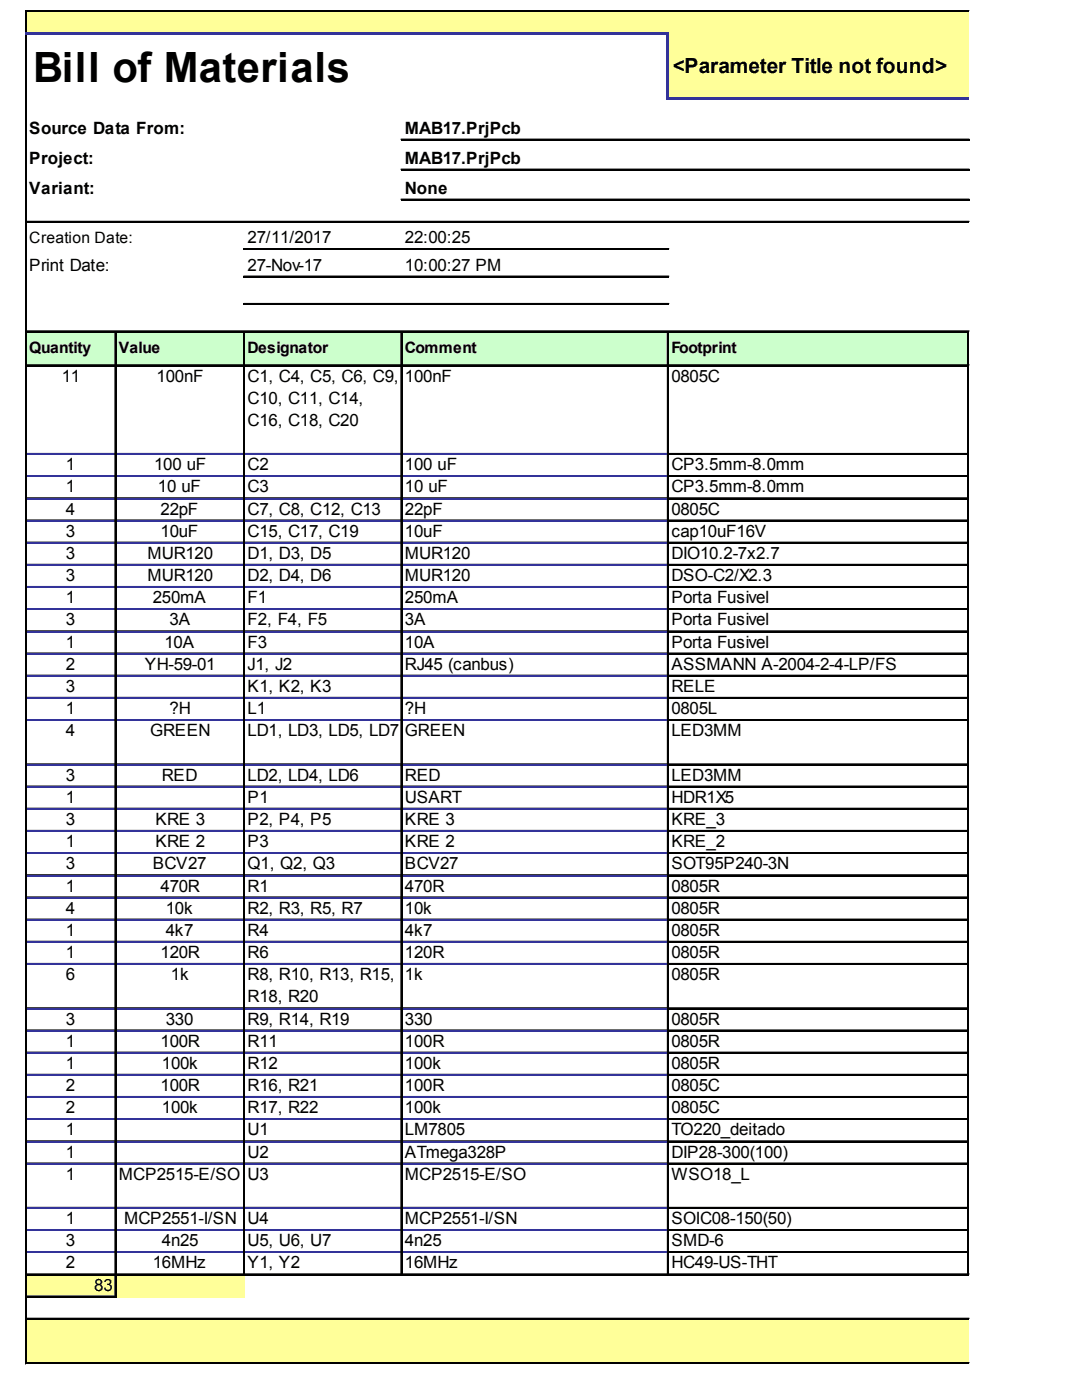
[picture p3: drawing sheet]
<svg xmlns="http://www.w3.org/2000/svg" width="216mm" height="279mm" viewBox="0 0 216 279" stroke-linecap="round" stroke-linejoin="round" font-family="sans-serif">
<defs><g id="words">
<text font-size="8.3" x="6.6" y="16.3">Bill of Materials</text>
<text font-size="4.2" x="134" y="14.6">&lt;Parameter Title not found&gt;</text>
<g font-size="3.4">
<text x="5.8" y="26.7">Source Data From:</text>
<text x="80.6" y="26.7">MAB17.PrjPcb</text>
<text x="5.8" y="32.6">Project:</text>
<text x="80.6" y="32.6">MAB17.PrjPcb</text>
<text x="5.8" y="38.6">Variant:</text>
<text x="80.6" y="38.6">None</text>
<text x="5.8" y="53.9">Print Date:</text>
<text x="49.3" y="48.5">27/11/2017</text>
<text x="49.3" y="53.9">27-Nov-17</text>
<text x="80.6" y="48.5">22:00:25</text>
<text x="80.6" y="53.9">10:00:27 PM</text>
<text x="12.3" y="76">11</text>
<text x="31.2" y="76">100nF</text>
<text x="49.3" y="76">C1, C4, C5, C6, C9,</text>
<text x="80.6" y="76">100nF</text>
<text x="133.7" y="76">0805C</text>
<text x="49.3" y="80.5">C10, C11, C14,</text>
<text x="49.3" y="84.9">C16, C18, C20</text>
<text x="13.1" y="93.7">1</text>
<text x="30.7" y="93.7">100 uF</text>
<text x="49.3" y="93.7">C2</text>
<text x="80.6" y="93.7">100 uF</text>
<text x="133.7" y="93.7">CP3.5mm-8.0mm</text>
<text x="13.1" y="98.1">1</text>
<text x="31.5" y="98.1">10 uF</text>
<text x="49.3" y="98.1">C3</text>
<text x="80.6" y="98.1">10 uF</text>
<text x="133.7" y="98.1">CP3.5mm-8.0mm</text>
<text x="13.1" y="102.6">4</text>
<text x="13.1" y="107">3</text>
<text x="32" y="102.6">22pF</text>
<text x="32" y="107">10uF</text>
<text x="49.3" y="102.6">C7, C8, C12, C13</text>
<text x="49.3" y="107">C15, C17, C19</text>
<text x="80.6" y="102.6">22pF</text>
<text x="80.6" y="107">10uF</text>
<text x="133.7" y="102.6">0805C</text>
<text x="133.7" y="107">cap10uF16V</text>
<text x="13.1" y="111.4">3</text>
<text x="29.4" y="111.4">MUR120</text>
<text x="49.3" y="111.4">D1, D3, D5</text>
<text x="80.6" y="111.4">MUR120</text>
<text x="133.7" y="111.4">DIO10.2-7x2.7</text>
<text x="13.1" y="115.8">3</text>
<text x="29.4" y="115.8">MUR120</text>
<text x="49.3" y="115.8">D2, D4, D6</text>
<text x="80.6" y="115.8">MUR120</text>
<text x="133.7" y="115.8">DSO-C2/X2.3</text>
<text x="13.1" y="120.2">1</text>
<text x="13.1" y="124.7">3</text>
<text x="30.4" y="120.2">250mA</text>
<text x="33.8" y="124.7">3A</text>
<text x="49.3" y="120.2">F1</text>
<text x="49.3" y="124.7">F2, F4, F5</text>
<text x="80.6" y="120.2">250mA</text>
<text x="80.6" y="124.7">3A</text>
<text x="133.7" y="120.2">Porta Fusivel</text>
<text x="133.7" y="124.7">Porta Fusivel</text>
<text x="13.1" y="129.1">1</text>
<text x="32.8" y="129.1">10A</text>
<text x="49.3" y="129.1">F3</text>
<text x="80.6" y="129.1">10A</text>
<text x="133.7" y="129.1">Porta Fusivel</text>
<text x="13.1" y="133.5">2</text>
<text x="13.1" y="137.9">3</text>
<text x="28.9" y="133.5">YH-59-01</text>
<text x="49.3" y="133.5">J1, J2</text>
<text x="49.3" y="137.9">K1, K2, K3</text>
<text x="80.6" y="133.5">RJ45 (canbus)</text>
<text x="133.7" y="133.5">ASSMANN A-2004-2-4-LP/FS</text>
<text x="133.7" y="137.9">RELE</text>
<text x="13.1" y="142.3">1</text>
<text x="33.8" y="142.3">?H</text>
<text x="49.3" y="142.3">L1</text>
<text x="80.6" y="142.3">?H</text>
<text x="133.7" y="142.3">0805L</text>
<text x="13.1" y="146.8">4</text>
<text x="29.9" y="146.8">GREEN</text>
<text x="49.3" y="146.8">LD1, LD3, LD5, LD7</text>
<text x="80.6" y="146.8">GREEN</text>
<text x="133.7" y="146.8">LED3MM</text>
<text x="13.1" y="155.6">3</text>
<text x="32.2" y="155.6">RED</text>
<text x="49.3" y="155.6">LD2, LD4, LD6</text>
<text x="80.6" y="155.6">RED</text>
<text x="133.7" y="155.6">LED3MM</text>
<text x="13.1" y="160">1</text>
<text x="49.3" y="160">P1</text>
<text x="80.6" y="160">USART</text>
<text x="133.7" y="160">HDR1X5</text>
<text x="13.1" y="164.4">3</text>
<text x="30.9" y="164.4">KRE 3</text>
<text x="49.3" y="164.4">P2, P4, P5</text>
<text x="80.6" y="164.4">KRE 3</text>
<text x="133.7" y="164.4">KRE_3</text>
<text x="13.1" y="168.9">1</text>
<text x="13.1" y="173.3">3</text>
<text x="30.4" y="173.3">BCV27</text>
<text x="30.9" y="168.9">KRE 2</text>
<text x="49.3" y="168.9">P3</text>
<text x="49.3" y="173.3">Q1, Q2, Q3</text>
<text x="80.6" y="168.9">KRE 2</text>
<text x="80.6" y="173.3">BCV27</text>
<text x="133.7" y="168.9">KRE_2</text>
<text x="133.7" y="173.3">SOT95P240-3N</text>
<text x="13.1" y="177.7">1</text>
<text x="32" y="177.7">470R</text>
<text x="49.3" y="177.7">R1</text>
<text x="80.6" y="177.7">470R</text>
<text x="133.7" y="177.7">0805R</text>
<text x="13.1" y="182.1">4</text>
<text x="33" y="182.1">10k</text>
<text x="49.3" y="182.1">R2, R3, R5, R7</text>
<text x="80.6" y="182.1">10k</text>
<text x="133.7" y="182.1">0805R</text>
<text x="13.1" y="186.5">1</text>
<text x="13.1" y="191">1</text>
<text x="32" y="191">120R</text>
<text x="33" y="186.5">4k7</text>
<text x="49.3" y="186.5">R4</text>
<text x="49.3" y="191">R6</text>
<text x="80.6" y="186.5">4k7</text>
<text x="80.6" y="191">120R</text>
<text x="133.7" y="186.5">0805R</text>
<text x="133.7" y="191">0805R</text>
<text x="13.1" y="195.4">6</text>
<text x="34.1" y="195.4">1k</text>
<text x="49.3" y="195.4">R8, R10, R13, R15,</text>
<text x="80.6" y="195.4">1k</text>
<text x="133.7" y="195.4">0805R</text>
<text x="49.3" y="199.8">R18, R20</text>
<text x="13.1" y="204.2">3</text>
<text x="13.1" y="208.6">1</text>
<text x="32" y="208.6">100R</text>
<text x="33" y="204.2">330</text>
<text x="49.3" y="204.2">R9, R14, R19</text>
<text x="49.3" y="208.6">R11</text>
<text x="80.6" y="204.2">330</text>
<text x="80.6" y="208.6">100R</text>
<text x="133.7" y="204.2">0805R</text>
<text x="133.7" y="208.6">0805R</text>
<text x="13.1" y="213.1">1</text>
<text x="32.2" y="213.1">100k</text>
<text x="49.3" y="213.1">R12</text>
<text x="80.6" y="213.1">100k</text>
<text x="133.7" y="213.1">0805R</text>
<text x="13.1" y="217.5">2</text>
<text x="13.1" y="221.9">2</text>
<text x="32" y="217.5">100R</text>
<text x="32.2" y="221.9">100k</text>
<text x="49.3" y="217.5">R16, R21</text>
<text x="49.3" y="221.9">R17, R22</text>
<text x="80.6" y="217.5">100R</text>
<text x="80.6" y="221.9">100k</text>
<text x="133.7" y="217.5">0805C</text>
<text x="133.7" y="221.9">0805C</text>
<text x="13.1" y="226.3">1</text>
<text x="49.3" y="226.3">U1</text>
<text x="80.6" y="226.3">LM7805</text>
<text x="133.7" y="226.3">TO220_deitado</text>
<text x="13.1" y="230.7">1</text>
<text x="49.3" y="230.7">U2</text>
<text x="80.6" y="230.7">ATmega328P</text>
<text x="133.7" y="230.7">DIP28-300(100)</text>
<text x="13.1" y="235.2">1</text>
<text x="23.7" y="235.2">MCP2515-E/SO</text>
<text x="49.3" y="235.2">U3</text>
<text x="80.6" y="235.2">MCP2515-E/SO</text>
<text x="133.7" y="235.2">WSO18_L</text>
<text x="13.1" y="244">1</text>
<text x="24.7" y="244">MCP2551-I/SN</text>
<text x="49.3" y="244">U4</text>
<text x="80.6" y="244">MCP2551-I/SN</text>
<text x="133.7" y="244">SOIC08-150(50)</text>
<text x="13.1" y="248.4">3</text>
<text x="32.2" y="248.4">4n25</text>
<text x="49.3" y="248.4">U5, U6, U7</text>
<text x="80.6" y="248.4">4n25</text>
<text x="133.7" y="248.4">SMD-6</text>
<text x="13.1" y="252.8">2</text>
<text x="18.8" y="257.3">83</text>
<text x="30.4" y="252.8">16MHz</text>
<text x="49.3" y="252.8">Y1, Y2</text>
<text x="80.6" y="252.8">16MHz</text>
<text x="133.7" y="252.8">HC49-US-THT</text>
</g>
<g font-size="3.1">
<text x="5.8" y="48.5">Creation Date:</text>
<text x="5.8" y="70.4">Quantity</text>
<text x="23.7" y="70.4">Value</text>
<text x="49.3" y="70.4">Designator</text>
<text x="80.6" y="70.4">Comment</text>
<text x="133.7" y="70.4">Footprint</text>
</g>
</g></defs>
<g fill="#ff9">
<path d="M5.3 2.2h187.7v4.8h-187.7z"/>
<path d="M132.9 6.7h60.1v13.3h-60.1z"/>
</g>
<path d="M5.3 66h187.7v7h-187.7z" fill="#cfc"/>
<g fill="#ff9">
<path d="M5.3 253.9h43.5v4.7h-43.5z"/>
<path d="M5.3 262.8h187.7v9.1h-187.7z"/>
</g>
<path d="M5.1 2v4.4M5.2 2v4.4" fill="none" stroke="#000" stroke-width=".26"/>
<path d="M132.7 7h.5v13h-.5z" fill="#339"/>
<g fill="none" stroke="#000" stroke-width=".26">
<path d="M5.1 7v264.9M5.2 7v264.9M5.3 2h187.7M5.3 2.1h187.7M22.9 66.2v192.4M23 66.2v192.4M48.5 66.2v188M48.7 66.2v188M79.9 66.2v188M80 66.2v188M132.9 66.2v188M133.1 66.2v188"/>
<path d="M192.7 66.2v188M192.9 66.2v188M5.3 90.4h17.6M5.3 94.8h17.6M5.3 99.2h17.6M23.2 90.4h25.3M23.2 94.8h25.3M23.2 99.2h25.3M48.8 90.4h31.1M48.8 94.8h31.1M48.8 99.2h31.1M80.1 90.4h52.8"/>
<path d="M80.1 94.8h52.8M80.1 99.2h52.8M5.3 103.7h17.6M5.3 108.1h17.6M5.3 112.5h17.6M5.3 116.9h17.6M23.2 103.7h25.3M23.2 108.1h25.3M23.2 112.5h25.3M23.2 116.9h25.3M48.8 103.7h31.1M48.8 108.1h31.1"/>
<path d="M48.8 112.5h31.1M48.8 116.9h31.1M80.1 103.7h52.8M80.1 108.1h52.8M80.1 112.5h52.8M80.1 116.9h52.8M5.3 121.3h17.6M5.3 125.8h17.6M5.3 130.2h17.6M5.3 134.6h17.6M5.3 139h17.6M23.2 121.3h25.3"/>
<path d="M23.2 125.8h25.3M23.2 130.2h25.3M23.2 134.6h25.3M23.2 139h25.3M48.8 121.3h31.1M48.8 125.8h31.1M48.8 130.2h31.1M48.8 134.6h31.1M48.8 139h31.1M80.1 121.3h52.8M80.1 125.8h52.8M80.1 130.2h52.8"/>
<path d="M80.1 134.6h52.8M80.1 139h52.8M5.3 143.4h17.6M5.3 152.3h17.6M5.3 156.7h17.6M23.2 143.4h25.3M23.2 152.3h25.3M23.2 156.7h25.3M48.8 143.4h31.1M48.8 152.3h31.1M48.8 156.7h31.1M80.1 143.4h52.8"/>
<path d="M80.1 152.3h52.8M80.1 156.7h52.8M5.3 161.1h17.6M5.3 165.5h17.6M5.3 170h17.6M5.3 174.4h17.6M5.3 178.8h17.6M23.2 161.1h25.3M23.2 165.5h25.3M23.2 170h25.3M23.2 174.4h25.3M23.2 178.8h25.3"/>
<path d="M48.8 161.1h31.1M48.8 165.5h31.1M48.8 170h31.1M48.8 174.4h31.1M48.8 178.8h31.1M80.1 161.1h52.8M80.1 165.5h52.8M80.1 170h52.8M80.1 174.4h52.8M80.1 178.8h52.8M5.3 183.2h17.6M5.3 187.6h17.6"/>
<path d="M5.3 192.1h17.6M23.2 183.2h25.3M23.2 187.6h25.3M23.2 192.1h25.3M48.8 183.2h31.1M48.8 187.6h31.1M48.8 192.1h31.1M80.1 183.2h52.8M80.1 187.6h52.8M80.1 192.1h52.8M5.3 200.9h17.6M5.3 205.3h17.6"/>
<path d="M5.3 209.7h17.6M5.3 214.2h17.6M5.3 218.6h17.6M23.2 200.9h25.3M23.2 205.3h25.3M23.2 209.7h25.3M23.2 214.2h25.3M23.2 218.6h25.3M48.8 200.9h31.1M48.8 205.3h31.1M48.8 209.7h31.1M48.8 214.2h31.1"/>
<path d="M48.8 218.6h31.1M80.1 200.9h52.8M80.1 205.3h52.8M80.1 209.7h52.8M80.1 214.2h52.8M80.1 218.6h52.8M5.3 223h17.6M5.3 227.4h17.6M5.3 231.8h17.6M23.2 223h25.3M23.2 227.4h25.3M23.2 231.8h25.3"/>
<path d="M48.8 223h31.1M48.8 227.4h31.1M48.8 231.8h31.1M80.1 223h52.8M80.1 227.4h52.8M80.1 231.8h52.8M5.3 240.7h17.6M5.3 245.1h17.6M5.3 249.5h17.6M23.2 240.7h25.3M23.2 245.1h25.3M23.2 249.5h25.3"/>
<path d="M48.8 240.7h31.1M48.8 245.1h31.1M48.8 249.5h31.1M80.1 240.7h52.8M80.1 245.1h52.8M80.1 249.5h52.8"/>
</g>
<g fill="none" stroke="#339" stroke-width=".26">
<path d="M5.3 90.5h17.6M5.3 95h17.6M5.3 99.4h17.6M23.2 90.5h25.3M23.2 95h25.3M23.2 99.4h25.3M48.8 90.5h31.1M48.8 95h31.1M48.8 99.4h31.1M80.1 90.5h52.8M80.1 95h52.8M80.1 99.4h52.8"/>
<path d="M5.3 103.8h17.6M5.3 108.2h17.6M5.3 112.6h17.6M5.3 117.1h17.6M23.2 103.8h25.3M23.2 108.2h25.3M23.2 112.6h25.3M23.2 117.1h25.3M48.8 103.8h31.1M48.8 108.2h31.1M48.8 112.6h31.1M48.8 117.1h31.1"/>
<path d="M80.1 103.8h52.8M80.1 108.2h52.8M80.1 112.6h52.8M80.1 117.1h52.8M5.3 121.5h17.6M5.3 125.9h17.6M5.3 130.3h17.6M5.3 134.7h17.6M5.3 139.2h17.6M23.2 121.5h25.3M23.2 125.9h25.3M23.2 130.3h25.3"/>
<path d="M23.2 134.7h25.3M23.2 139.2h25.3M48.8 121.5h31.1M48.8 125.9h31.1M48.8 130.3h31.1M48.8 134.7h31.1M48.8 139.2h31.1M80.1 121.5h52.8M80.1 125.9h52.8M80.1 130.3h52.8M80.1 134.7h52.8M80.1 139.2h52.8"/>
<path d="M5.3 143.6h17.6M5.3 152.4h17.6M5.3 156.8h17.6M23.2 143.6h25.3M23.2 152.4h25.3M23.2 156.8h25.3M48.8 143.6h31.1M48.8 152.4h31.1M48.8 156.8h31.1M80.1 143.6h52.8M80.1 152.4h52.8M80.1 156.8h52.8"/>
<path d="M5.3 161.3h17.6M5.3 165.7h17.6M5.3 170.1h17.6M5.3 174.5h17.6M5.3 178.9h17.6M23.2 161.3h25.3M23.2 165.7h25.3M23.2 170.1h25.3M23.2 174.5h25.3M23.2 178.9h25.3M48.8 161.3h31.1M48.8 165.7h31.1"/>
<path d="M48.8 170.1h31.1M48.8 174.5h31.1M48.8 178.9h31.1M80.1 161.3h52.8M80.1 165.7h52.8M80.1 170.1h52.8M80.1 174.5h52.8M80.1 178.9h52.8M5.3 183.3h17.6M5.3 187.8h17.6M5.3 192.2h17.6M23.2 183.3h25.3"/>
<path d="M23.2 187.8h25.3M23.2 192.2h25.3M48.8 183.3h31.1M48.8 187.8h31.1M48.8 192.2h31.1M80.1 183.3h52.8M80.1 187.8h52.8M80.1 192.2h52.8M5.3 201h17.6M5.3 205.4h17.6M5.3 209.9h17.6M5.3 214.3h17.6"/>
<path d="M5.3 218.7h17.6M23.2 201h25.3M23.2 205.4h25.3M23.2 209.9h25.3M23.2 214.3h25.3M23.2 218.7h25.3M48.8 201h31.1M48.8 205.4h31.1M48.8 209.9h31.1M48.8 214.3h31.1M48.8 218.7h31.1M80.1 201h52.8"/>
<path d="M80.1 205.4h52.8M80.1 209.9h52.8M80.1 214.3h52.8M80.1 218.7h52.8M5.3 223.1h17.6M5.3 227.5h17.6M5.3 232h17.6M23.2 223.1h25.3M23.2 227.5h25.3M23.2 232h25.3M48.8 223.1h31.1M48.8 227.5h31.1"/>
<path d="M48.8 232h31.1M80.1 223.1h52.8M80.1 227.5h52.8M80.1 232h52.8M5.3 240.8h17.6M5.3 245.2h17.6M5.3 249.6h17.6M23.2 240.8h25.3M23.2 245.2h25.3M23.2 249.6h25.3M48.8 240.8h31.1M48.8 245.2h31.1"/>
<path d="M48.8 249.6h31.1M80.1 240.8h52.8M80.1 245.2h52.8M80.1 249.6h52.8"/>
</g>
<g fill="#339">
<path d="M5.1 6.4h128.1v.6h-128.1z"/>
<path d="M133.2 19.4h59.8v.6h-59.8z"/>
</g>
<g fill="none" stroke="#000" stroke-width=".26">
<path d="M79.9 27.8h113.1M79.9 27.9h113.1M79.9 33.7h113.1M79.9 33.9h113.1M79.9 39.7h113.1M79.9 39.8h113.1M5.3 44.1h187.7M5.3 44.3h187.7M48.5 49.6h84.7M48.5 49.7h84.7M48.5 55h84.7M48.5 55.2h84.7"/>
<path d="M5.3 66h187.7M5.3 66.1h187.7M5.3 72.7h187.7M5.3 72.9h187.7M48.5 60.5h84.7M48.5 60.6h84.7M133.2 90.4h59.5M133.2 90.5h59.5M133.2 94.8h59.5M133.2 95h59.5M133.2 99.2h59.5M133.2 99.4h59.5"/>
<path d="M133.2 103.7h59.5M133.2 103.8h59.5M133.2 108.1h59.5M133.2 108.2h59.5M133.2 112.5h59.5M133.2 112.6h59.5M133.2 116.9h59.5M133.2 117.1h59.5M133.2 121.3h59.5M133.2 121.5h59.5M133.2 125.8h59.5M133.2 125.9h59.5"/>
<path d="M133.2 130.2h59.5M133.2 130.3h59.5M133.2 134.6h59.5M133.2 134.7h59.5M133.2 139h59.5M133.2 139.2h59.5M133.2 143.4h59.5M133.2 143.6h59.5M133.2 152.3h59.5M133.2 152.4h59.5M133.2 156.7h59.5M133.2 156.8h59.5"/>
<path d="M133.2 161.1h59.5M133.2 161.3h59.5M133.2 165.5h59.5M133.2 165.7h59.5M133.2 170h59.5M133.2 170.1h59.5M133.2 174.4h59.5M133.2 174.5h59.5M133.2 178.8h59.5M133.2 178.9h59.5M133.2 183.2h59.5M133.2 183.3h59.5"/>
<path d="M133.2 187.6h59.5M133.2 187.8h59.5M133.2 192.1h59.5M133.2 192.2h59.5M133.2 200.9h59.5M133.2 201h59.5M133.2 205.3h59.5M133.2 205.4h59.5M133.2 209.7h59.5M133.2 209.9h59.5M133.2 214.2h59.5M133.2 214.3h59.5"/>
<path d="M133.2 218.6h59.5M133.2 218.7h59.5M133.2 223h59.5M133.2 223.1h59.5M133.2 227.4h59.5M133.2 227.5h59.5M133.2 231.8h59.5M133.2 232h59.5M5.3 253.9h187.7M5.3 254.1h187.7M5.3 258.4h17.9M5.3 258.5h17.9"/>
<path d="M133.2 240.7h59.5M133.2 240.8h59.5M133.2 245.1h59.5M133.2 245.2h59.5M133.2 249.5h59.5M133.2 249.6h59.5M5.3 262.8h187.7M5.3 262.9h187.7M5.3 271.6h187.7M5.3 271.7h187.7"/>
</g>
<use href="#words"/>
</svg>
